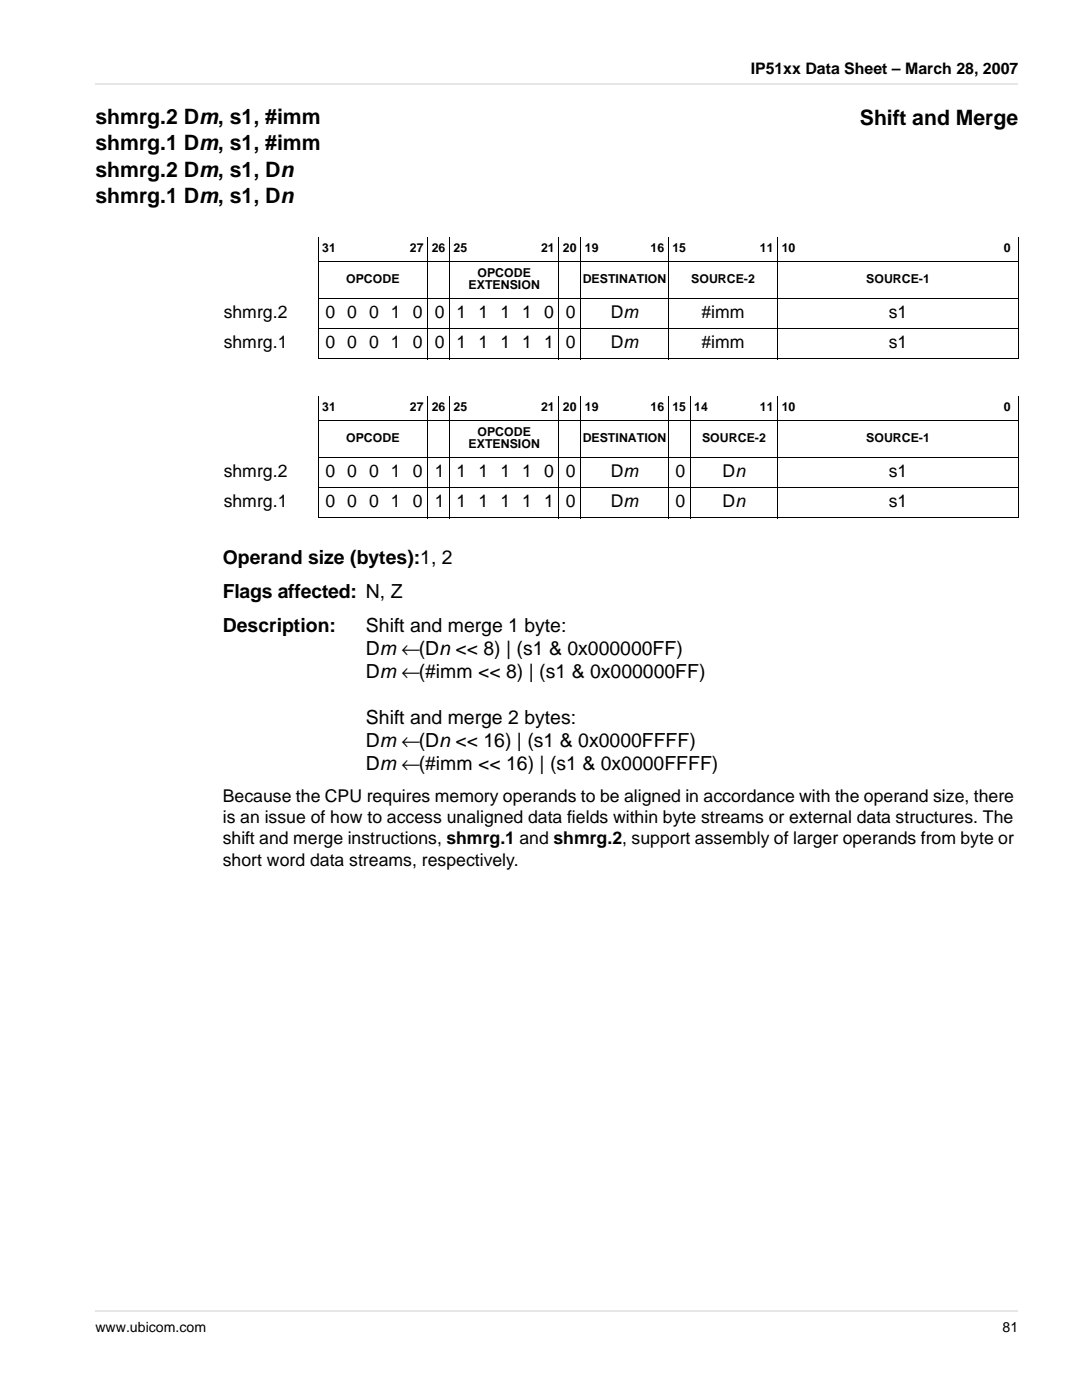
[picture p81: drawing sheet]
<svg xmlns="http://www.w3.org/2000/svg" width="216mm" height="279mm" viewBox="0 0 216 279" stroke-linecap="round" stroke-linejoin="round" font-family="sans-serif">
<defs><g id="words">
<g font-size="4.2">
<text x="19" y="24.7">shmrg.2 Dm, s1, #imm</text>
<text x="19" y="30">shmrg.1 Dm, s1, #imm</text>
<text x="171.6" y="25">Shift and Merge</text>
<text x="19" y="35.3">shmrg.2 Dm, s1, Dn</text>
<text x="19" y="40.6">shmrg.1 Dm, s1, Dn</text>
</g>
<g font-size="3.9">
<text x="44.4" y="112.6">Operand size (bytes):1, 2</text>
<text x="44.4" y="119.4">Flags affected: N, Z</text>
<text x="44.4" y="126.1">Description:</text>
<text x="73" y="126.1">Shift and merge 1 byte:</text>
<text x="73" y="130.6">Dm ←(Dn &lt;&lt; 8) | (s1 &amp; 0x000000FF)</text>
<text x="73" y="135.2">Dm ←(#imm &lt;&lt; 8) | (s1 &amp; 0x000000FF)</text>
<text x="73" y="144.4">Shift and merge 2 bytes:</text>
<text x="73" y="149">Dm ←(Dn &lt;&lt; 16) | (s1 &amp; 0x0000FFFF)</text>
<text x="73" y="153.6">Dm ←(#imm &lt;&lt; 16) | (s1 &amp; 0x0000FFFF)</text>
</g>
<g font-size="3.5">
<text x="44.6" y="63.4">shmrg.2</text>
<text x="64.9" y="63.4">0 0 0 1 0 0 1 1 1 1 0 0</text>
<text x="121.9" y="63.4">Dm</text>
<text x="140" y="63.4">#imm</text>
<text x="177.3" y="63.4">s1</text>
<text x="44.6" y="69.4">shmrg.1</text>
<text x="64.9" y="69.4">0 0 0 1 0 0 1 1 1 1 1 0</text>
<text x="121.9" y="69.4">Dm</text>
<text x="140" y="69.4">#imm</text>
<text x="177.3" y="69.4">s1</text>
<text x="44.6" y="95.1">shmrg.2</text>
<text x="64.9" y="95.1">0 0 0 1 0 1 1 1 1 1 0 0</text>
<text x="121.9" y="95.1">Dm</text>
<text x="134.8" y="95.1">0</text>
<text x="144.2" y="95.1">Dn</text>
<text x="177.3" y="95.1">s1</text>
<text x="44.6" y="101.1">shmrg.1</text>
<text x="64.9" y="101.1">0 0 0 1 0 1 1 1 1 1 1 0</text>
<text x="121.9" y="101.1">Dm</text>
<text x="134.8" y="101.1">0</text>
<text x="144.2" y="101.1">Dn</text>
<text x="177.3" y="101.1">s1</text>
<text x="44.4" y="160">Because the CPU requires memory operands to be aligned in accordance with the operand size, there</text>
<text x="44.4" y="164.3">is an issue of how to access unaligned data fields within byte streams or external data structures. The</text>
<text x="44.4" y="168.5">shift and merge instructions, shmrg.1 and shmrg.2, support assembly of larger operands from byte or</text>
<text x="44.4" y="172.7">short word data streams, respectively.</text>
</g>
<text font-size="3.2" x="149.8" y="14.8">IP51xx Data Sheet – March 28, 2007</text>
<g font-size="2.8">
<text x="19" y="265.8">www.ubicom.com</text>
<text x="200.1" y="265.8">81</text>
</g>
<g font-size="2.5">
<text x="64.3" y="50.3">31</text>
<text x="81.8" y="50.3">27 26 25</text>
<text x="108" y="50.3">21 20 19</text>
<text x="129.8" y="50.3">16 15</text>
<text x="151.6" y="50.3">11 10</text>
<text x="200.3" y="50.3">0</text>
<text x="69.1" y="56.5">OPCODE</text>
<text x="93.5" y="57.7">EXTENSION</text>
<text x="95.3" y="55.3">OPCODE</text>
<text x="116.3" y="56.5">DESTINATION</text>
<text x="137.9" y="56.5">SOURCE-2</text>
<text x="172.8" y="56.5">SOURCE-1</text>
<text x="64.3" y="82.1">31</text>
<text x="81.8" y="82.1">27 26 25</text>
<text x="108" y="82.1">21 20 19</text>
<text x="129.8" y="82.1">16 15 14</text>
<text x="151.6" y="82.1">11 10</text>
<text x="200.3" y="82.1">0</text>
<text x="69.1" y="88.2">OPCODE</text>
<text x="93.5" y="89.5">EXTENSION</text>
<text x="95.3" y="87">OPCODE</text>
<text x="116.3" y="88.2">DESTINATION</text>
<text x="140.1" y="88.2">SOURCE-2</text>
<text x="172.8" y="88.2">SOURCE-1</text>
</g>
</g></defs>
<path d="M19 16.8h184.2" fill="none" stroke="#e6e6e6" stroke-width=".36"/>
<path d="M19 260.8h184.2v3.1h-184.2z" fill="#fff"/>
<path d="M19 261.7h184.2" fill="none" stroke="#e6e6e6" stroke-width=".36"/>
<g fill="none" stroke="#000" stroke-width=".2">
<path d="M63.4 52.2h139.9M63.4 59.6h139.9M63.5 47.3v24.2M85.3 47.3v24.4M89.7 47.3v24.4M111.5 47.3v24.4M115.9 47.3v24.4M133.4 47.3v24.4M155.2 47.3v24.4M203.2 47.3v24.2M63.4 65.6h139.9M63.4 71.6h139.9"/>
<path d="M63.5 79v24.3M85.3 79v24.4M89.7 79v24.4M111.5 79v24.4M115.9 79v24.4M133.4 79v24.4M137.7 79v24.4M155.2 79v24.4M203.2 79v24.3M63.4 84h139.9M63.4 91.4h139.9M63.4 97.4h139.9"/>
<path d="M63.4 103.4h139.9"/>
</g>
<use href="#words"/>
</svg>
